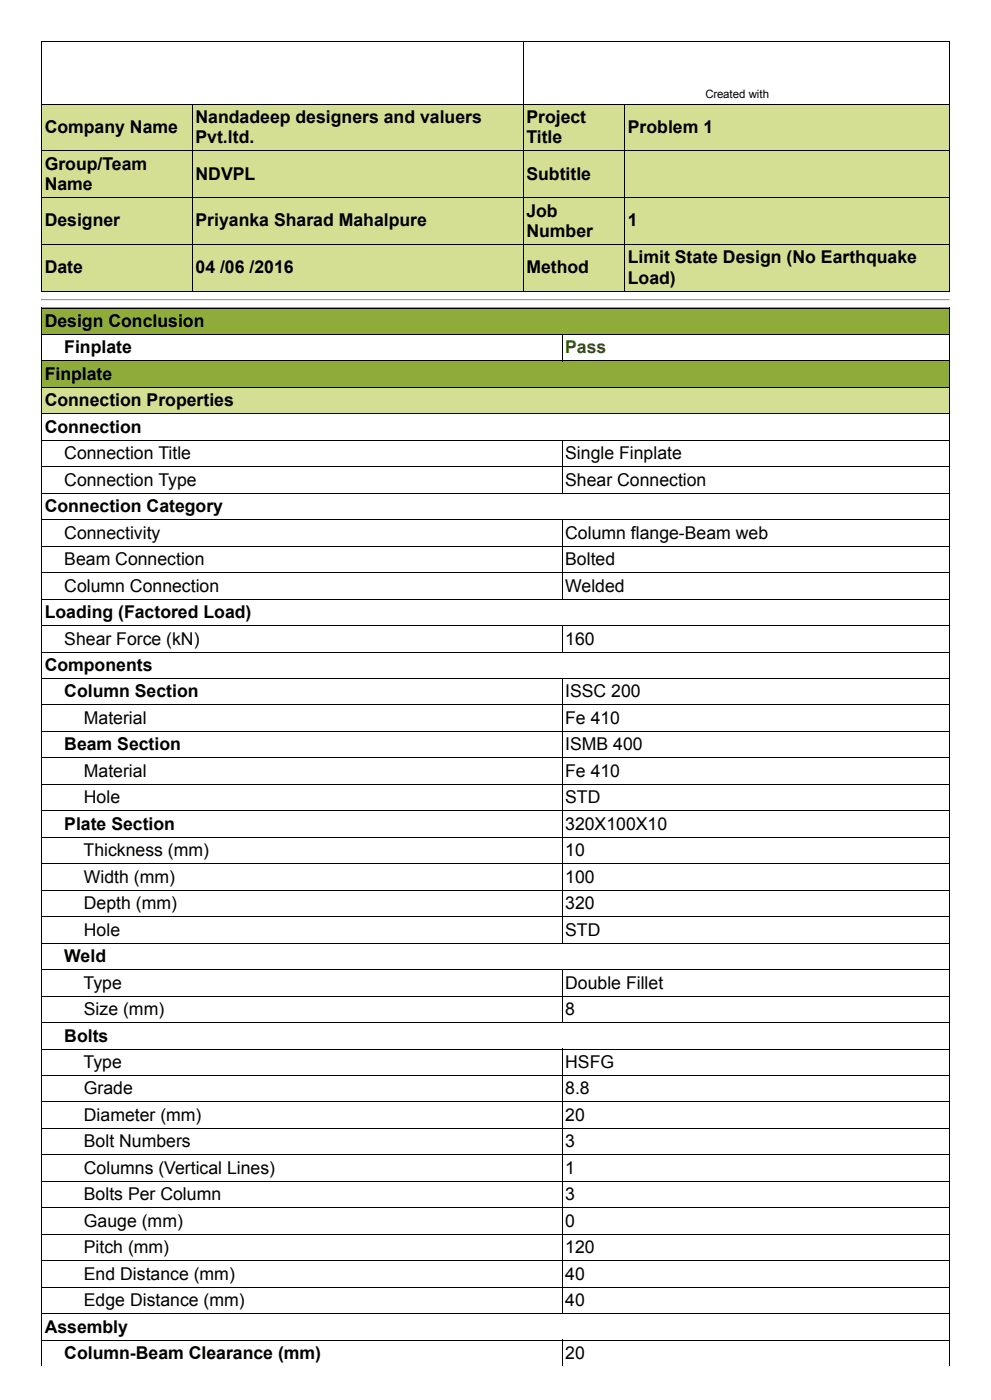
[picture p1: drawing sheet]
<svg xmlns="http://www.w3.org/2000/svg" width="297mm" height="420mm" viewBox="0 0 297 420" stroke-linecap="round" stroke-linejoin="round" font-family="sans-serif">
<defs><g id="words">
<g font-size="5.3">
<text x="13.4" y="39.9">Company Name</text>
<text x="58.7" y="37">Nandadeep designers and valuers</text>
<text x="158" y="37">Project</text>
<text x="188.4" y="39.9">Problem 1</text>
<text x="58.7" y="43.1">Pvt.ltd.</text>
<text x="158" y="43.1">Title</text>
<text x="13.4" y="51">Group/Team</text>
<text x="58.7" y="53.9">NDVPL</text>
<text x="158" y="53.9">Subtitle</text>
<text x="13.4" y="57.1">Name</text>
<text x="158" y="65">Job</text>
<text x="13.4" y="67.9">Designer</text>
<text x="58.7" y="67.9">Priyanka Sharad Mahalpure</text>
<text x="158" y="71.1">Number</text>
<text x="188.4" y="67.9">1</text>
<text x="13.4" y="82">Date</text>
<text x="58.7" y="82">04 /06 /2016</text>
<text x="158" y="82">Method</text>
<text x="188.4" y="79.1">Limit State Design (No Earthquake</text>
<text x="188.4" y="85.2">Load)</text>
<text x="13.4" y="98.1">Design Conclusion</text>
<text x="19.3" y="106.1">Finplate</text>
<text x="13.4" y="114">Finplate</text>
<text x="13.4" y="122">Connection Properties</text>
<text x="13.4" y="129.9">Connection</text>
<text x="19.3" y="137.8">Connection Title</text>
<text x="169.6" y="137.8">Single Finplate</text>
<text x="19.3" y="145.8">Connection Type</text>
<text x="169.6" y="145.8">Shear Connection</text>
<text x="13.4" y="153.7">Connection Category</text>
<text x="19.3" y="161.7">Connectivity</text>
<text x="169.6" y="161.7">Column flange­Beam web</text>
<text x="19.3" y="169.6">Beam Connection</text>
<text x="169.6" y="169.6">Bolted</text>
<text x="19.3" y="177.6">Column Connection</text>
<text x="169.6" y="177.6">Welded</text>
<text x="13.4" y="185.5">Loading (Factored Load)</text>
<text x="19.3" y="193.4">Shear Force (kN)</text>
<text x="169.6" y="193.4">160</text>
<text x="13.4" y="201.4">Components</text>
<text x="19.3" y="209.3">Column Section</text>
<text x="169.6" y="209.3">ISSC 200</text>
<text x="25.2" y="217.3">Material</text>
<text x="169.6" y="217.3">Fe 410</text>
<text x="19.3" y="225.2">Beam Section</text>
<text x="169.6" y="225.2">ISMB 400</text>
<text x="25.2" y="233.2">Material</text>
<text x="169.6" y="233.2">Fe 410</text>
<text x="25.2" y="241.1">Hole</text>
<text x="169.6" y="241.1">STD</text>
<text x="19.3" y="249">Plate Section</text>
<text x="169.6" y="249">320X100X10</text>
<text x="25.1" y="257">Thickness (mm)</text>
<text x="169.6" y="257">10</text>
<text x="25.2" y="264.9">Width (mm)</text>
<text x="169.6" y="264.9">100</text>
<text x="25.2" y="272.9">Depth (mm)</text>
<text x="169.6" y="272.9">320</text>
<text x="25.2" y="280.8">Hole</text>
<text x="169.6" y="280.8">STD</text>
<text x="19.3" y="288.7">Weld</text>
<text x="25.1" y="296.7">Type</text>
<text x="169.6" y="296.7">Double Fillet</text>
<text x="25.2" y="304.6">Size (mm)</text>
<text x="169.6" y="304.6">8</text>
<text x="19.3" y="312.6">Bolts</text>
<text x="25.1" y="320.5">Type</text>
<text x="169.6" y="320.5">HSFG</text>
<text x="25.2" y="328.5">Grade</text>
<text x="169.6" y="328.5">8.8</text>
<text x="25.2" y="336.4">Diameter (mm)</text>
<text x="169.6" y="336.4">20</text>
<text x="25.2" y="344.3">Bolt Numbers</text>
<text x="169.6" y="344.3">3</text>
<text x="25.2" y="352.3">Columns (Vertical Lines)</text>
<text x="169.6" y="352.3">1</text>
<text x="25.2" y="360.2">Bolts Per Column</text>
<text x="169.6" y="360.2">3</text>
<text x="25.2" y="368.2">Gauge (mm)</text>
<text x="169.6" y="368.2">0</text>
<text x="25.2" y="376.1">Pitch (mm)</text>
<text x="169.6" y="376.1">120</text>
<text x="25.2" y="384.1">End Distance (mm)</text>
<text x="169.6" y="384.1">40</text>
<text x="25.2" y="392">Edge Distance (mm)</text>
<text x="169.6" y="392">40</text>
<text x="13.4" y="399.9">Assembly</text>
<text x="19.3" y="407.9">Column­Beam Clearance (mm)</text>
<text x="169.6" y="407.9">20</text>
</g>
<text font-size="5.3" fill="#008000" x="169.6" y="106.1">Pass</text>
<text font-size="3.4" x="211.7" y="29.3">Created with</text>
</g></defs>
<g fill="#d5df93">
<path d="M12.3 31.1h45.3v14.1h-45.3z"/>
<path d="M57.6 31.1h99.3v14.1h-99.3z"/>
<path d="M156.9 31.1h30.4v14.1h-30.4z"/>
<path d="M187.3 31.1h97.5v14.1h-97.5z"/>
<path d="M12.3 45.2h45.3v14h-45.3z"/>
<path d="M57.6 45.2h99.3v14h-99.3z"/>
<path d="M156.9 45.2h30.4v14h-30.4z"/>
<path d="M187.3 45.2h97.5v14h-97.5z"/>
<path d="M12.3 59.2h45.3v14h-45.3z"/>
<path d="M57.6 59.2h99.3v14h-99.3z"/>
<path d="M156.9 59.2h30.4v14h-30.4z"/>
<path d="M187.3 59.2h97.5v14h-97.5z"/>
<path d="M12.3 73.2h45.3v14.1h-45.3z"/>
<path d="M57.6 73.2h99.3v14.1h-99.3z"/>
<path d="M156.9 73.2h30.4v14.1h-30.4z"/>
<path d="M187.3 73.2h97.5v14.1h-97.5z"/>
</g>
<path d="M12.3 12.5h272.7M12.5 12.3v75.2M157 12.3v75.2M284.9 12.3v75.2M12.3 31.3h272.7M57.8 31.1v56.4M187.5 31.1v56.4M12.3 59.3h272.7M12.3 45.3h272.7M12.3 73.4h272.7M12.3 87.4h272.7" fill="none" stroke="#000" stroke-width=".3"/>
<path d="M12.3 89.8h272.7" fill="none" stroke="#9a9a9a" stroke-width=".3"/>
<path d="M12.3 90.1h272.7" fill="none" stroke="#eee" stroke-width=".3"/>
<path d="M285 89.7v.5h-.2z" fill="#eee"/>
<path d="M12.3 89.7h.3l-.3 .5z" fill="#9a9a9a"/>
<g fill="#8fac3a">
<path d="M12.3 92.3h272.5v7.9h-272.5z"/>
<path d="M12.3 108.2h272.5v7.9h-272.5z"/>
</g>
<path d="M12.3 116.1h272.5v8h-272.5z" fill="#d5df93"/>
<g fill="none" stroke="#000" stroke-width=".3">
<path d="M12.3 92.4h272.7M12.5 92.3v317.5M284.9 92.3v317.5M12.3 116.3h272.7M12.3 108.3h272.7M12.3 100.4h272.7M168.7 100.2v8.3M12.3 132.1h272.7M12.3 124.2h272.7M168.7 132v16.2M12.3 156h272.7M12.3 148h272.7"/>
<path d="M12.3 140.1h272.7M168.7 155.8v24.1M12.3 179.8h272.7M12.3 171.9h272.7M12.3 163.9h272.7M12.3 195.7h272.7M12.3 187.7h272.7M168.7 187.6v8.2M12.3 219.5h272.7M12.3 211.6h272.7M12.3 203.6h272.7M168.7 203.5v79.7"/>
<path d="M12.3 235.4h272.7M12.3 227.5h272.7M12.3 259.2h272.7M12.3 251.3h272.7M12.3 243.3h272.7M12.3 275.1h272.7M12.3 267.2h272.7M12.3 298.9h272.7M12.3 291h272.7M12.3 283.1h272.7M168.7 290.9v16.1M12.3 314.8h272.7"/>
<path d="M12.3 306.9h272.7M168.7 314.7v79.7M12.3 338.7h272.7M12.3 330.7h272.7M12.3 322.8h272.7M12.3 354.5h272.7M12.3 346.6h272.7M12.3 378.4h272.7M12.3 370.4h272.7M12.3 362.5h272.7M12.3 394.3h272.7M12.3 386.3h272.7"/>
<path d="M12.3 402.2h272.7M168.7 402.1v7.7"/>
</g>
<use href="#words"/>
</svg>
